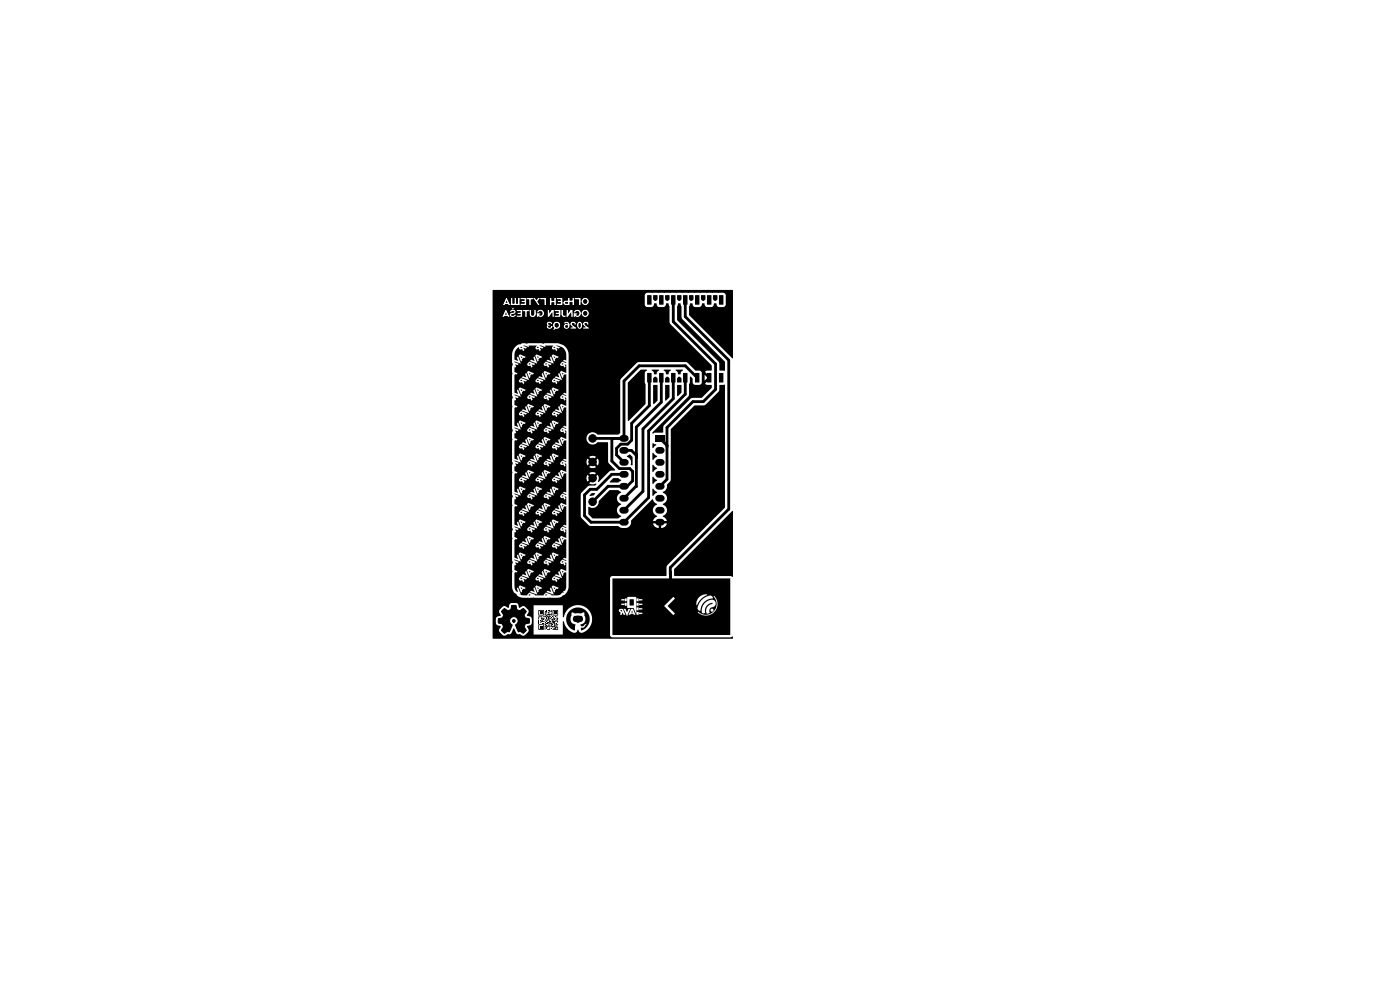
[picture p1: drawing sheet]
<svg xmlns="http://www.w3.org/2000/svg" width="297mm" height="210mm" viewBox="0 0 297 210" stroke-linecap="round" stroke-linejoin="round" font-family="sans-serif">
<g fill="#000">
<path d="M107.3 66.2l.2 .6h-.4zM107.5 63.7l.2 .5h-.4zM108.6 66.1l.2-.1a.17 .17 0 0 1 .3 .1 .17 .17 0 0 1-.2 .2h-.3zM108.5 66.7l.5-.1 .2 .1-.4 .3-.3-.1zM109.4 66.1h1v.2h-.6v.3h.6v.3h-.8l-.1-.2h-.3zM110.3 63.5h.9v.3h-.6v.3h.6l.1 .2-1 .1zM110.5 73.5l.3 .2-.3 .1zM110.4 75.6l.4 .2-.2 .2zM112.3 77l.3 .2-.4 .1zM112.2 79.1l.4 .2-.2 .2zM109.6 74l.6-.5-.1 .5 .4 .1h.3l.2 .4 .3-.3-.3-.4 .5 .2 .3-.3-.9-.4h.4l.9 .3-.1-.3h1.8l-.3 .3a.39 .39 0 0 0 .2 .5 .39 .39 0 0 0 .5 0l.2 .4 .3-.3-.3-.4 .5 .2 .3-.3-1-.4h.5l.9 .3-.1-.3h1.8l-.3 .3a.39 .39 0 0 0 .2 .5 .39 .39 0 0 0 .5 0l.2 .4 .3-.3-.3-.4 .5 .2 .3-.3-1-.4h.5a1.99 1.99 0 0 1 1.8 1.4v1.8l-.4-.2-.3 .3 .7 .2v.2l-.8-.3-.5 .6 .2 .3h.5l.2 .4 .3-.3-.2-.4 .3 .1v1.7l-1-.4-.3 .2 .5 1.3 .2-.2v-.3l.3-.3h.3v4.1l-.4-.2-.3 .3 .7 .2v.2l-.8-.3-.4 .4a.39 .39 0 0 0 .1 .5 .39 .39 0 0 0 .5 0l.2 .4 .3-.3-.2-.4 .3 .1v1.7l-1-.4-.3 .2 .5 1.3 .2-.2v-.3l.3-.3h.3v4.1l-.4-.2-.3 .3 .7 .2v.2l-.8-.3-.5 .6 .2 .3h.5l.2 .4 .3-.3-.2-.4 .3 .1v1.7l-1-.4-.3 .2 .5 1.3 .2-.2v-.3l.3-.3h.3v4.1l-.4-.2-.3 .3 .7 .2v.2l-.8-.3-.4 .4a.39 .39 0 0 0 .1 .5 .39 .39 0 0 0 .5 0l.2 .4 .3-.3-.2-.4 .3 .1v1.7l-1-.4-.3 .2 .5 1.3 .2-.2v-.3l.3-.3h.3v4.1l-.4-.2-.3 .3 .7 .2v.2l-.8-.3-.5 .6 .2 .3h.5l.2 .4 .3-.3-.2-.4 .3 .1v1.7l-1-.4-.3 .2 .5 1.3 .2-.2v-.3l.3-.3h.3v4.1l-.4-.2-.3 .3 .7 .2v.2l-.8-.3-.4 .4a.39 .39 0 0 0 .1 .5 .39 .39 0 0 0 .5 0l.2 .4 .3-.3-.2-.4 .3 .1v1.7l-1-.4-.3 .2 .5 1.3 .2-.2v-.3l.3-.3h.3v4.1l-.4-.2-.3 .3 .7 .2v.2l-.8-.3-.5 .6 .2 .3h.5l.2 .4 .3-.3-.2-.4 .3 .1v1.7l-1-.4-.3 .2 .5 1.3 .2-.2v-.3l.3-.3h.3v3.2l-.3 .8-.1-.1-.3 .3h.2l-.3 .1-.4 .5-.8 .1h-1.2l.2-.1-1.3-.5-.5 .6h-1.9l.2-.1-1.3-.5-.5 .6h-1l-.7-.3 .4 .1-.6-1.5-.3 .2 .3 .8-.4-.2-.4-1h.9l.5 1.3 .2-.1h1.7l1.6 .5-.6-1.5-.3 .2 .3 .8-.7-.3-.3 .3h-1.7v-.4l.4-.3 .2 .1 .2-.3-.5-.3h2.5l.5 1.3 .2-.1h1.7l1.6 .5-.6-1.5-.3 .2 .3 .8-.7-.3-.3 .3h-1.7v-.4l.4-.3 .2 .1 .3-.3-.6-.3h2.5l.5 1.3 .3-.2-.1-.3 .4-.3 .2 .1 .2-.3-1.2-.5-.3 .2h-2.6l-.6-.2-.3 .2h-2.6l-.6-.2-.3 .2h-.9v-1.6h1l.4 .3h.3l.2 .4 .3-.3-.2-.4 .4 .2 .2-.2h1.9l.2 .3h.5l.2 .4 .3-.3-.2-.4 .4 .2 .2-.2h1.9l.2 .3h.5l.2 .4 .3-.3-.3-.4 .5 .2 .3-.3-1.3-.5-.4 .6h-1.9l.1-.1-1.3-.5-.4 .6h-1.9l.1-.1-1.3-.5-.4 .6h-1v-.7h1.6l1.5 .5-.5-1.5-.3 .2 .3 .8-.8-.3-.2 .3h-1.6v-.5l.2-.2 .2 .1 .3-.3-.6-.3h2.6l.5 1.3 .1-.1h1.8l1.5 .5-.5-1.5-.3 .2 .3 .8-.8-.3-.2 .3h-1.8l.1-.4 .3-.3 .2 .1 .3-.3-.6-.3h2.6l.5 1.3 .1-.1h1.8l1.5 .5-.5-1.5-.3 .2 .3 .8-.8-.3-.2 .3h-1.8l.1-.4 .3-.3 .2 .1 .3-.3-1.2-.5-.3 .2h-2.6l-.6-.2-.3 .2h-2.7v-1.1l.1 .2 .3-.3-.2-.4 .5 .2 .1-.2h1.9l.3 .3h.4l.2 .4 .3-.3-.2-.4 .5 .2 .1-.2h1.9l.3 .3h.4l.2 .4 .3-.3-.2-.4 .5 .2 .3-.3-1.3-.5-.5 .6h-1.9l.2-.1-1.3-.5-.5 .6h-1.9l.2-.1-1-.4v-.1l1.4 .4-.6-1.5-.3 .2 .3 .8-.8-.3v-.9h.9l.5 1.3 .2-.1h1.7l1.6 .5-.6-1.5-.3 .2 .3 .8-.7-.3-.3 .3h-1.7v-.4l.4-.3 .2 .1 .2-.3-.5-.3h2.5l.5 1.3 .2-.1h1.7l1.6 .5-.6-1.5-.3 .2 .3 .8-.7-.3-.3 .3h-1.7v-.4l.4-.3 .2 .1 .3-.3-.6-.3h2.5l.5 1.3 .3-.2-.1-.3 .4-.3 .2 .1 .2-.3-1.2-.5-.3 .2h-2.6l-.6-.2-.3 .2h-2.6l-.6-.2-.3 .2h-.9v-1.6h1l.4 .3h.3l.2 .4 .3-.3-.2-.4 .4 .2 .2-.2h1.9l.2 .3h.5l.2 .4 .3-.3-.2-.4 .4 .2 .2-.2h1.9l.2 .3h.5l.2 .4 .3-.3-.3-.4 .5 .2 .3-.3-1.3-.5-.4 .6h-1.9l.1-.1-1.3-.5-.4 .6h-1.9l.1-.1-1.3-.5-.4 .6h-1v-.7h1.6l1.5 .5-.5-1.5-.3 .2 .3 .8-.8-.3-.2 .3h-1.6v-.5l.2-.2 .2 .1 .3-.3-.6-.3h2.6l.5 1.3 .1-.1h1.8l1.5 .5-.5-1.5-.3 .2 .3 .8-.8-.3-.2 .3h-1.8l.1-.4 .3-.3 .2 .1 .3-.3-.6-.3h2.6l.5 1.3 .1-.1h1.8l1.5 .5-.5-1.5-.3 .2 .3 .8-.8-.3-.2 .3h-1.8l.1-.4 .3-.3 .2 .1 .3-.3-1.2-.5-.3 .2h-2.6l-.6-.2-.3 .2h-2.7v-1.1l.1 .2 .3-.3-.2-.4 .5 .2 .1-.2h1.9l.3 .3h.4l.2 .4 .3-.3-.2-.4 .5 .2 .1-.2h1.9l.3 .3h.4l.2 .4 .3-.3-.2-.4 .5 .2 .3-.3-1.3-.5-.5 .6h-1.9l.2-.1-1.3-.5-.5 .6h-1.9l.2-.1-1-.4v-.1l1.4 .4-.6-1.5-.3 .2 .3 .8-.8-.3v-.9h.9l.5 1.3 .2-.1h1.7l1.6 .5-.6-1.5-.3 .2 .3 .8-.7-.3-.3 .3h-1.7v-.4l.4-.3 .2 .1 .2-.3-.5-.3h2.5l.5 1.3 .2-.1h1.7l1.6 .5-.6-1.5-.3 .2 .3 .8-.7-.3-.3 .3h-1.7v-.4l.4-.3 .2 .1 .3-.3-.6-.3h2.5l.5 1.3 .3-.2-.1-.3 .4-.3 .2 .1 .2-.3-1.2-.5-.3 .2h-2.6l-.6-.2-.3 .2h-2.6l-.6-.2-.3 .2h-.9v-1.6h1l.4 .3h.3l.2 .4 .3-.3-.2-.4 .4 .2 .2-.2h1.9l.2 .3h.5l.2 .4 .3-.3-.2-.4 .4 .2 .2-.2h1.9l.2 .3h.5l.2 .4 .3-.3-.3-.4 .5 .2 .3-.3-1.3-.5-.4 .6h-1.9l.1-.1-1.3-.5-.4 .6h-1.9l.1-.1-1.3-.5-.4 .6h-1v-.7h1.6l1.5 .5-.5-1.5-.3 .2 .3 .8-.8-.3-.2 .3h-1.6v-.5l.2-.2 .2 .1 .3-.3-.6-.3h2.6l.5 1.3 .1-.1h1.8l1.5 .5-.5-1.5-.3 .2 .3 .8-.8-.3-.2 .3h-1.8l.1-.4 .3-.3 .2 .1 .3-.3-.6-.3h2.6l.5 1.3 .1-.1h1.8l1.5 .5-.5-1.5-.3 .2 .3 .8-.8-.3-.2 .3h-1.8l.1-.4 .3-.3 .2 .1 .3-.3-1.2-.5-.3 .2h-2.6l-.6-.2-.3 .2h-2.7v-1.1l.1 .2 .3-.3-.2-.4 .5 .2 .1-.2h1.9l.3 .3h.4l.2 .4 .3-.3-.2-.4 .5 .2 .1-.2h1.9l.3 .3h.4l.2 .4 .3-.3-.2-.4 .5 .2 .3-.3-1.3-.5-.5 .6h-1.9l.2-.1-1.3-.5-.5 .6h-1.9l.2-.1-1-.4v-.1l1.4 .4-.6-1.5-.3 .2 .3 .8-.8-.3v-.9h.9l.5 1.3 .2-.1h1.7l1.6 .5-.6-1.5-.3 .2 .3 .8-.7-.3-.3 .3h-1.7v-.4l.4-.3 .2 .1 .2-.3-.5-.3h2.5l.5 1.3 .2-.1h1.7l1.6 .5-.6-1.5-.3 .2 .3 .8-.7-.3-.3 .3h-1.7v-.4l.4-.3 .2 .1 .3-.3-.6-.3h2.5l.5 1.3 .3-.2-.1-.3 .4-.3 .2 .1 .2-.3-1.2-.5-.3 .2h-2.6l-.6-.2-.3 .2h-2.6l-.6-.2-.3 .2h-.9v-1.6h1l.4 .3h.3l.2 .4 .3-.3-.2-.4 .4 .2 .2-.2h1.9l.2 .3h.5l.2 .4 .3-.3-.2-.4 .4 .2 .2-.2h1.9l.2 .3h.5l.2 .4 .3-.3-.3-.4 .5 .2 .3-.3-1.3-.5-.4 .6h-1.9l.1-.1-1.3-.5-.4 .6h-1.9l.1-.1-1.3-.5-.4 .6h-1v-.7h1.6l1.5 .5-.5-1.5-.3 .2 .3 .8-.8-.3-.2 .3h-1.6v-.5l.2-.2 .2 .1 .3-.3-.6-.3h2.6l.5 1.3 .1-.1h1.8l1.5 .5-.5-1.5-.3 .2 .3 .8-.8-.3-.2 .3h-1.8l.1-.4 .3-.3 .2 .1 .3-.3-.6-.3h2.6l.5 1.3 .1-.1h1.8l1.5 .5-.5-1.5-.3 .2 .3 .8-.8-.3-.2 .3h-1.8l.1-.4 .3-.3 .2 .1 .3-.3-1.2-.5-.3 .2h-2.6l-.6-.2-.3 .2h-2.7v-1.1l.1 .2 .3-.3-.2-.4 .5 .2 .1-.2h1.9l.3 .3h.4l.2 .4 .3-.3-.2-.4 .5 .2 .1-.2h1.9l.3 .3h.4l.2 .4 .3-.3-.2-.4 .5 .2 .3-.3-1.3-.5-.5 .6h-1.9l.2-.1-1.3-.5-.5 .6h-1.9l.2-.1-1-.4v-.1l1.4 .4-.6-1.5-.3 .2 .3 .8-.8-.3v-.9h.9l.5 1.3 .2-.1h1.7l1.6 .5-.6-1.5-.3 .2 .3 .8-.7-.3-.3 .3h-1.7v-.4l.4-.3 .2 .1 .2-.3-.5-.3h2.5l.5 1.3 .2-.1h1.7l1.6 .5-.6-1.5-.3 .2 .3 .8-.7-.3-.3 .3h-1.7v-.4l.4-.3 .2 .1 .3-.3-.6-.3h2.5l.5 1.3 .3-.2-.1-.3 .4-.3 .2 .1 .2-.3-1.2-.5-.3 .2h-2.6l-.6-.2-.3 .2h-2.6l-.6-.2-.3 .2h-.9v-1.6h1l.4 .3h.3l.2 .4 .3-.3-.2-.4 .4 .2 .2-.2h1.9l.2 .3h.5l.2 .4 .3-.3-.2-.4 .4 .2 .2-.2h1.9l.2 .3h.5l.2 .4 .3-.3-.3-.4 .5 .2 .3-.3-1.3-.5-.4 .6h-1.9l.1-.1-1.3-.5-.4 .6h-1.9l.1-.1-1.3-.5-.4 .6h-1v-.7h1.6l1.5 .5-.5-1.5-.3 .2 .3 .8-.8-.3-.2 .3h-1.6v-.5l.2-.2 .2 .1 .3-.3-.6-.3h2.6l.5 1.3 .1-.1h1.8l1.5 .5-.5-1.5-.3 .2 .3 .8-.8-.3-.2 .3h-1.8l.1-.4 .3-.3 .2 .1 .3-.3-.6-.3h2.6l.5 1.3 .1-.1h1.8l1.5 .5-.5-1.5-.3 .2 .3 .8-.8-.3-.2 .3h-1.8l.1-.4 .3-.3 .2 .1 .3-.3-1.2-.5-.3 .2h-2.6l-.6-.2-.3 .2h-2.7v-1.1l.1 .2 .3-.3-.2-.4 .5 .2 .1-.2h1.9l.3 .3h.4l.2 .4 .3-.3-.2-.4 .5 .2 .1-.2h1.9l.3 .3h.4l.2 .4 .3-.3-.2-.4 .5 .2 .3-.3-1.3-.5-.5 .6h-1.9l.2-.1-1.3-.5-.5 .6h-1.9l.2-.1-1-.4v-.1l1.4 .4-.6-1.5-.3 .2 .3 .8-.8-.3v-.9h.9l.5 1.3 .2-.1h1.7l1.6 .5-.6-1.5-.3 .2 .3 .8-.7-.3-.3 .3h-1.7v-.4l.4-.3 .2 .1 .2-.3-.5-.3h2.5l.5 1.3 .2-.1h1.7l1.6 .5-.6-1.5-.3 .2 .3 .8-.7-.3-.3 .3h-1.7v-.4l.4-.3 .2 .1 .3-.3-.6-.3h2.5l.5 1.3 .3-.2-.1-.3 .4-.3 .2 .1 .2-.3-1.2-.5-.3 .2h-2.6l-.6-.2-.3 .2h-2.6l-.6-.2-.3 .2h-.9v-1.6h1l.4 .3h.3l.2 .4 .3-.3-.2-.4 .4 .2 .2-.2h1.9l.2 .3h.5l.2 .4 .3-.3-.2-.4 .4 .2 .2-.2h1.9l.2 .3h.5l.2 .4 .3-.3-.3-.4 .5 .2 .3-.3-1.3-.5-.4 .6h-1.9l.1-.1-1.3-.5-.4 .6h-1.9l.1-.1-1.3-.5-.4 .6h-1v-.7h1.6l1.5 .5-.5-1.5-.3 .2 .3 .8-.8-.3-.2 .3h-1.6v-.5l.2-.2 .2 .1 .3-.3-.6-.3h2.6l.5 1.3 .1-.1h1.8l1.5 .5-.5-1.5-.3 .2 .3 .8-.8-.3-.2 .3h-1.8l.1-.4 .3-.3 .2 .1 .3-.3-.6-.3h2.6l.5 1.3 .1-.1h1.8l1.5 .5-.5-1.5-.3 .2 .3 .8-.8-.3-.2 .3h-1.8l.1-.4 .3-.3 .2 .1 .3-.3-1.2-.5-.3 .2h-2.6l-.6-.2-.3 .2h-2.7v-1.1l.1 .2 .3-.3-.2-.4 .5 .2 .1-.2h1.9l.3 .3h.4l.2 .4 .3-.3-.2-.4 .5 .2 .1-.2h1.9l.3 .3h.4l.2 .4 .3-.3-.2-.4 .5 .2 .3-.3-1.3-.5-.5 .6h-1.9l.2-.1-1.3-.5-.5 .6h-1.9l.2-.1-1-.4v-.1l1.4 .4-.6-1.5-.3 .2 .3 .8-.8-.3v-.9h.9l.5 1.3 .2-.1h1.7l1.6 .5-.6-1.5-.3 .2 .3 .8-.7-.3-.3 .3h-1.7v-.4l.4-.3 .2 .1 .2-.3-.5-.3h2.5l.5 1.3 .2-.1h1.7l1.6 .5-.6-1.5-.3 .2 .3 .8-.7-.3-.3 .3h-1.7v-.4l.4-.3 .2 .1 .3-.3-.6-.3h2.5l.5 1.3 .3-.2-.1-.3 .4-.3 .2 .1 .2-.3-1.2-.5-.3 .2h-2.6l-.6-.2-.3 .2h-2.6l-.6-.2-.3 .2h-.9v-1.6h1l.4 .3h.3l.2 .4 .3-.3-.2-.4 .4 .2 .2-.2h1.9l.2 .3h.5l.2 .4 .3-.3-.2-.4 .4 .2 .2-.2h1.9l.2 .3h.5l.2 .4 .3-.3-.3-.4 .5 .2 .3-.3-1.3-.5-.4 .6h-1.9l.1-.1-1.3-.5-.4 .6h-1.9l.1-.1-1.3-.5-.4 .6h-1v-.7h1.6l1.5 .5-.5-1.5-.3 .2 .3 .8-.8-.3-.2 .3h-1.6v-.5l.2-.2 .2 .1 .3-.3-.6-.3h2.6l.5 1.3 .1-.1h1.8l1.5 .5-.5-1.5-.3 .2 .3 .8-.8-.3-.2 .3h-1.8l.1-.4 .3-.3 .2 .1 .3-.3-.6-.3h2.6l.5 1.3 .1-.1h1.8l1.5 .5-.5-1.5-.3 .2 .3 .8-.8-.3-.2 .3h-1.8l.1-.4 .3-.3 .2 .1 .3-.3-1.2-.5-.3 .2h-2.6l-.6-.2-.3 .2h-2.7v-1.1l.1 .2 .3-.3-.2-.4 .5 .2 .1-.2h1.9l.3 .3h.4l.2 .4 .3-.3-.2-.4 .5 .2 .1-.2h1.9l.3 .3h.4l.2 .4 .3-.3-.2-.4 .5 .2 .3-.3-1.3-.5-.5 .6h-1.9l.2-.1-1.3-.5-.5 .6h-1.9l.2-.1-1-.4v-.1l1.4 .4-.6-1.5-.3 .2 .3 .8-.8-.3v-.9h.9l.5 1.3 .2-.1h1.7l1.6 .5-.6-1.5-.3 .2 .3 .8-.7-.3-.3 .3h-1.7v-.4l.4-.3 .2 .1 .2-.3-.5-.3h2.5l.5 1.3 .2-.1h1.7l1.6 .5-.6-1.5-.3 .2 .3 .8-.7-.3-.3 .3h-1.7v-.4l.4-.3 .2 .1 .3-.3-.6-.3h2.5l.5 1.3 .3-.2-.1-.3 .4-.3 .2 .1 .2-.3-1.2-.5-.3 .2h-2.6l-.6-.2-.3 .2h-2.6l-.6-.2-.3 .2h-.9l.1-.7zM114 73.5l.3 .2-.3 .1z"/>
<path d="M113.9 75.6l.4 .2-.2 .2zM114.3 66.1h.5l.3 .4a.3 .3 0 0 1-.1 .3 .3 .3 0 0 1-.4 0l.1-.4h-.4zM115.8 77l.3 .2-.4 .1zM115.7 79.1l.4 .2-.2 .2zM116.4 68.6l.3-.1 .1 .3h.4l.1 .3-.4 .1-.2 .3-.3-.1v-.2l.4-.1v-.2l-.4-.1zM117.5 66.1h1v.2h-.6v.3h.6v.3h-1zM117.5 73.5l.3 .2-.3 .1zM117.4 75.6l.4 .2-.2 .2zM118 63.5h.9v.3h-.6v.3h.6l.1 .2-1 .1zM119.3 77l.3 .2-.4 .1zM119.2 79.1l.4 .2-.2 .2zM119.9 64.1h.5l.1 .2-.5 .1z"/>
<path d="M119.9 64.1h.6v.3h-.5zM122.2 66.1h.5l.2 .4a.3 .3 0 0 1-.1 .3 .3 .3 0 0 1-.4 0l.1-.4h-.4zM122.9 68.5h.2l.1 .3-.1 .5-.1 .2-.2-.3zM122.8 68.5h.2a.64 .64 0 0 1 0 1l-.2-.2zM106.4 63h18.7v7.2h-18.7v-.9l9.6 .1a.63 .63 0 0 0 .7 .4 .63 .63 0 0 0 .5-.6h-.3a.26 .26 0 0 1-.2 .4 .26 .26 0 0 1-.3-.2 .26 .26 0 0 1 .1-.3l.8-.1 .3 .6-.3 .2 .2 .2 .3-.3a.76 .76 0 0 0 1-.5l.8 .1a.65 .65 0 0 0 .8 .5 .65 .65 0 0 0 .5-.8l-.1-.3h.2l.2 .4 .5 .3h-.7v.3h1.2v-.2l-.7-.5h.9a.62 .62 0 0 0 .7 .8 .62 .62 0 0 0 .4-1v-.1h.2l.1 .4 .6 .3h-.7v.3h1.2v-.2l-.8-.6a.26 .26 0 0 1 0-.3 .26 .26 0 0 1 .4-.1 .26 .26 0 0 1 0 .4l.4-.1a.6 .6 0 0 0-.6-.6 .6 .6 0 0 0-.6 .5h-.2a.57 .57 0 0 0-.7-.5 .57 .57 0 0 0-.4 .8l-.9-.1a.26 .26 0 0 1-.1-.3 .26 .26 0 0 1 .4-.1 .26 .26 0 0 1 .1 .4l.3-.1a.6 .6 0 0 0-.5-.6 .6 .6 0 0 0-.7 .5l-.2-.1a.61 .61 0 0 0-.6-.4 .61 .61 0 0 0-.6 .4h.4a.34 .34 0 0 1 .3-.1 .34 .34 0 0 1 .2 .4 .54 .54 0 0 0-.6-.2 .54 .54 0 0 0-.3 .5h-.7a.78 .78 0 0 0-.7-1 .78 .78 0 0 0-.9 .8l-.8-.1a.23 .23 0 0 1-.1-.4 .23 .23 0 0 1 .4 .1v.2h.3a.55 .55 0 0 0-.6-.6 .55 .55 0 0 0-.5 .7l.2 .1-.2 .3h-9.6v-2.1h.5l.1-.2h.6l.1 .2h.4l-.2-.4h.2a.69 .69 0 0 0 .6 .5 .69 .69 0 0 0 .7-.4h.2v.3h1.2v-1.2h.6v1.2h.4v-.6h.5a.68 .68 0 0 0 .8 .7 .68 .68 0 0 0 .6-.9h.2v.8h.3v-.2l.4 .2h1.9l.7-1v1h.3v-.3h.2v.3h1.2v-.5l.2 .1a.57 .57 0 0 0 .8 .4h.6l.7-1v1h.3v-.8h.2v.8h.3v-.2a.72 .72 0 0 0 .8 .2 .72 .72 0 0 0 .5-.7h.1a.78 .78 0 0 0 1.1 .6 .78 .78 0 0 0 .1-1.3 .78 .78 0 0 0-1.2 .6l-.1 .1a.77 .77 0 0 0-.7-.8 .77 .77 0 0 0-.9 .6h.4a.43 .43 0 0 1 .6-.2 .43 .43 0 0 1 .1 .6 .43 .43 0 0 1-.7 0h.4v-.3h-1v-.7h-.5l-.5 .9v-.9h-.3v1.5h-.3h.1l-.1-.3-.4-.1v-1.1h-.4v1h-.2v-1h-1.2v.3h.8v.3h-.6v.3h.6v.3h-1v-1.2h-.5l-.5 .9v-.9h-.3v1.5h-1.2a.79 .79 0 0 0 .2-1.3 .79 .79 0 0 0-1.3 .4h.4a.43 .43 0 0 1 .6-.2 .43 .43 0 0 1 0 .6 .43 .43 0 0 1-.6 0h.4v-.3h-1v-.7h-.4v1a.31 .31 0 0 1-.4 .2 .31 .31 0 0 1-.2-.3v-.9h-.4v.9h-.5v-.6h.4v-.3h-1.2v.3h-.2v-.3h-1.2v.3h.8v.3h-.6v.3h.6v.3l-1.3-.1a.31 .31 0 0 1-.3 .2 .31 .31 0 0 1-.3-.3l.5-.1a.5 .5 0 0 0 .3-.7 .5 .5 0 0 0-.7-.2l-.4 .5 .3-.1a.24 .24 0 0 1 .3-.2 .24 .24 0 0 1 .2 .4l-.6 .1-.3 .4h-.2l-.5-1.1h-.2l-.7 1.5h-.1v-2h2l.3 .4h.2l.3-.4h-.2l-.2 .2-.1-.2h-2.3v-.5h.7l.1-.2h.6l.1 .2h2.3v-.3h.3v.3h1.2v-1.2h.6v1.2h.3v-1.2h.5v-.3l1 1.5h.4l-.5-.7 .3-.5h1.2v1.2h1.5v-.6h.6v.6h.3v-.3h.2v.3h1.2v-.5h.2l.3 .5h1.1v-.6h.5v.6h.4v-1.2h1v1.2h.4v-.8h.2a.78 .78 0 0 0 1.1 .7 .78 .78 0 0 0 .1-1.3 .78 .78 0 0 0-1.2 .6h-.2v-.7h-1.2v.3h-.2v-.3h-.4v.5h-.5v-.5h-.4v.5l-.7 .1-.3 .4h-.2v-1h-1.2v.3h.9v.3h-.7v.3h.7v.3h-1.1v-1.2h-.3v.6h-.6v-.6h-.4v1.5h-.8v-1.5h-1.2v.3h-.3l.2-.3h-.4l-.3 .5-.3-.5h-1.7v.3h-.1v-.3h-1.2v.3h.8v.3h-.7v.3h.7v.3h-1.1v-1.2h-.3v1.2h-.4v-1.2h-.4v1.2h-.4v-1.2h-.3v1.5h-.2l-.7-1.5h-.2l-.6 1.5h-.3zM133.2 81.1l2.7-2.7 1.4 .1-.5 .7v1.9l.2 .4-.1 4.2-3.6 3.6-.1-.1zM137.3 62.6l.9 .1v1.9h-.9zM137.3 79.1l.9 .1v1.9h-.9zM138.6 62.6l.9 .1v.8l-.3 .3h-.3l-.4-.3zM138.9 79.9h.3l.3 .3-.1 .9h-.8l-.1-.9zM138.3 78.5l1.4-.1 .1 .2a.7 .7 0 0 0-.5 .8h-.5l-.1-.5zM139.8 62.6l1 .1-.1 1.9h-.9z"/>
<path d="M139.8 79.1l1 .1-.1 1.9h-.9zM141.1 62.6l.9 .1v.8l-.3 .3h-.3l-.3-.3zM141.4 79.9h.3l.3 .3v.9h-.9v-.9zM140.8 78.5l1.4-.1 .1 .2a.7 .7 0 0 0-.5 .8h-.5l-.1-.5zM142.4 62.6l.9 .1v1.9h-.9zM142.4 79.1l.9 .1v1.9h-.9zM143.7 62.6l.9 .1v.8l-.4 .3h-.2l-.4-.3zM143.6 80.2l.4-.3h.2l.4 .3v.9h-.9zM143.8 64.4h.5l.3 .6v2.3l.2 .4 9 9-.1 2-1-.1-.1-1.5-.2-.4-8.7-8.8-.1-2.9zM143.3 78.5l1.5-.1 .1 .2a.7 .7 0 0 0-.5 .8h-.5l-.2-.5zM144.9 62.6l.9 .1v1.9h-.9zM144.9 79.1l.9 .1v1.9h-.9z"/>
<path d="M146.2 62.6l.9 .1v.8l-.3 .3h-.3l-.3-.3zM147.5 62.6l.9 .1-.1 1.9h-.9zM147.5 79.1l.9 .1-.1 1.9h-.9zM148.7 62.6l1 .1v.8l-.4 .3h-.3l-.3-.3zM150 62.6l.9 .1v1.9h-.9zM150 79.1l.9 .1v1.9h-.9zM151.3 62.6l.9 .1v.8l-.3 .3h-.3l-.4-.3zM152.5 62.6l1 .1-.1 1.9h-.9zM152.5 79.1l1 .1-.1 1.9h-.9zM104.5 61.6l50.9-.1 .1 .1-.1 14.4-9.2-9.1v-1.9l.2-.7 .5 .1 .1 .4 .4 .3h.9a.76 .76 0 0 0 .7-.8l.4 .1 .2 .4 .3 .3h1a.76 .76 0 0 0 .6-.8l.5 .1 .1 .4 .4 .3h.9l.4-.1 .2-.4v-1.9l-.2-.4-.4-.2h-16.2l-.4 .4v2.2l.4 .4h1a.76 .76 0 0 0 .6-.8l.5 .1 .1 .4 .4 .3h.9a.76 .76 0 0 0 .6-.8l.5 .1 .2 .6v3.3l.2 .4 8.8 8.9v1h-1.1l-.3 .3 .9 .9-.1 .7-.8 .9 .3 .2 1 .1 .1 .6-2.2 2.1h-1.9l-.4 .2-5.6 5.6-.2 .4-.1 1.2h-1.6l-.5 .2-.1-.3 7.7-7.7 .3-4.1h.2l.3 .4 .1 1.1 .5 .2h1.1l.3-.4v-.4h.6l.6-.7-.6-.6v1.3h-.6v-1.6l-.2-.4-.2-.2h-1l-1.9-1.8h-10.2l-3.8 3.8v11.3l-.5 .3h-4.3a1.33 1.33 0 0 0-2-.2 1.33 1.33 0 0 0 0 2 1.33 1.33 0 0 0 2-.2l2.2 .1v4.1l1.5 1.7-.1 .1h-.7l-.4 .2-2.2 2.2-.3-.1a1.37 1.37 0 0 0 0-1.4l-.7 .7-.3-.4 .6-.7a1.29 1.29 0 0 0-1.4 .1l.7 .6-.4 .4-.7-.6a1.29 1.29 0 0 0 0 1.4l.7-.7 .4 .3-.7 .8a1.64 1.64 0 0 0 1.5 0l-.3 .4-1.4 .1-1.5 1.5v5.2l1.8 1.7 6 .1 .7 .4h1a1.31 1.31 0 0 0 1.1-1.6l4.5-4.5 1 1.1a1.3 1.3 0 0 0-.9 1.3 1.3 1.3 0 0 0 .9 1.2l-.6 .5-.3 .5h1.1v.5h-1.1a1.21 1.21 0 0 0 1.3 1v-.8h.4v.8h.2a1.22 1.22 0 0 0 1.1-1h-1.1v-.5h1.1l-.3-.5-.6-.5a1.3 1.3 0 0 0 .9-1.3 1.3 1.3 0 0 0-.9-1.2 1.34 1.34 0 0 0 .9-1.3 1.34 1.34 0 0 0-.9-1.3 1.53 1.53 0 0 0 .9-1.6l.6-.6 .2-.5v-10.7l5-5h2l.4-.2 2.7-2.7 .2-.4v-1l1.2-.1v26.1l-12.2 12.2-.2 .4-.1 1.9h-11.4l-.3 .1-.2 .4v12l.1 .3 .4 .2h25l.5-.2v.5h-50.8l-.1-3.8h.7l.2 .8 .8 .3-.1 .4a.75 .75 0 0 0 .2 1.2l.7 .5 .7-.4a.86 .86 0 0 0 1.1-.8l.3-.4 .3 .7a.63 .63 0 0 0 .8 .5l.4 .2a1.01 1.01 0 0 0 1.3-.5l.1-.1a.79 .79 0 0 0-.1-1l-.1-.3 .3-.1a.65 .65 0 0 0 .7-.6v-.5a.79 .79 0 0 0-.8-.9h-.1a.23 .23 0 0 1-.1-.3 .23 .23 0 0 1 .1-.2 .62 .62 0 0 0 0-.9l-.8-.7-1 .3-.1-.5h3.2v6.2h6.2v-2.7l.1-.1 .5 1.1 .5 .6 1.3 .7a.63 .63 0 0 0 .7-.5l.1-.1 .2 .2a.67 .67 0 0 0 1 .3 3 3 0 0 0 .6-5.2 3 3 0 0 0-4.8 2l-.2-.1v-2.4h-9.4l-.4-.5h-1.1l-.4 .3-.2 .8-.6-.4a.82 .82 0 0 0-1 .4l-.1 .2a.75 .75 0 0 0 0 1.2v.2l-.3 .1a.74 .74 0 0 0-.7 1h-.7v-56.3h4.1v1.5l.2 .4-.2 .5v6.1l.2 .4-.2 .5v6.1l.2 .4-.2 .5v6.1l.2 .4-.2 .5v6.1l.2 .4-.2 .5v6a.78 .78 0 0 1 0 1v6.1l.2 .4-.2 .5v4.7l.4 1.2 .5 .3a1.61 1.61 0 0 0 1.6 .8h7.1l.8-.2 .6-.3a2.42 2.42 0 0 0 1-1.9v-26.5h3.8l.2 .8 .7-.7 .4 .4-.7 .7a1.29 1.29 0 0 0 1.4 0l-.6-.7 .3-.4 .7 .7a1.29 1.29 0 0 0 0-1.4l-.7 .7-.3-.4 .6-.7a1.29 1.29 0 0 0-1.4 0l.7 .7-.4 .4-.7-.7-.2 .6h-3.8v-22.5l-.1-.8-.2-.6-.8-.8-1.2-.4h-2.7l-.3 .1-.5-.1h-2.7l-.3 .1-.5-.1h-.5l-.5 .3a2.03 2.03 0 0 0-1.7 1.9v.4h-4.1v-6.1h11.5l.1 .3a.73 .73 0 0 0 1.1-.2l.2-.1 .1 .3-.2 .2 .2 .2 .4-.2 .6-.1 .3-.5h.8l.2 .5h.6l.3-.2 .2-.4a.25 .25 0 0 1 .3 0 .25 .25 0 0 1 0 .3h-.2v.3h1.2v-.2l-.8-.6 .1-.4 .3 .1 .1 .3 .4-.1 .1 .2a.61 .61 0 0 0 .6 .8 .61 .61 0 0 0 .5-.9h.2l.3 .4v.1h-.3v.3h1.2v-.2l-.9-.8 .3-.2 .2 .1v.3h.4l-.1-.5a.71 .71 0 0 0-1.2 .3l-.5-.5-.6 .3a.24 .24 0 0 1-.2 .3 .24 .24 0 0 1-.2-.4 .71 .71 0 0 0-1.2 .3l-.1-.1a.61 .61 0 0 0-.6-.4 .61 .61 0 0 0-.6 .4l.2 .2-.2 .4h-.8v-.5l-.3-.4a.88 .88 0 0 0-1.2 .4l-.3-.3a.59 .59 0 0 0-.8-.1 .59 .59 0 0 0-.1 .8l-.1 .2h-11.5v-2.1h2.4l.2-.2h.5l.1 .2 .6-.1a1.15 1.15 0 0 0 1.3-.1v.2h1.2v-1.1l.5-.1 .1 .2v1h.4v-1.1l.4-.1 .3 1.1a.96 .96 0 0 0 1.3-.3l.1 .4h.4a.79 .79 0 0 0 1.1-.4 .79 .79 0 0 0-.5-1.1h1.3v1.5h.3l.6-.7 .1 .7h1.7l.1-.4 .5 .4h1l.6-.7 .1 .7h1a.86 .86 0 0 0 1.1-.5h.1a.79 .79 0 0 0 1.3 .3 .79 .79 0 0 0-.1-1.2 .79 .79 0 0 0-1.2 .4l-.3-.2a.83 .83 0 0 0-.8-.3 .83 .83 0 0 0-.7 .7l-.1-.1v-.6h-.5l-.4 .5-.1-.5h-.3l-.1 1.2h-.4l-.2-.1v-1.1h-2.5l-.4 .5-.1-.5h-1.6a1.11 1.11 0 0 0-1.1 .6l-.1-.6h-.4v1.1l-.4 .1-.2-.2v-1h-3.1l-.1 .3-.6-.4 .3-.4-.4 .1-.4-.1 .3 .4-.5 .5a.36 .36 0 0 1 .2 .3 .36 .36 0 0 1-.3 .3l-.2 .1-.5-1.1h-.2l-.7 1.5h-2v-2.5h2.6l.1-.2h.6l.1 .2h3.8v-1l.1-.2 .4 .1 .1 1.1h.3v-1.1l.6-.2 .9 1.3h.4l-.5-.7 .5-.6 .1 .1h.8l.1 1.2h.3v-1.5h.8v1.5h.4l.1-.6 .5 .1v.5h1.7l.2-.3 .4 .3h1l.1-.6h.4v.6h.4v-1l.1-.2 .9 .1v1.1h.4v-.5h.2a.79 .79 0 0 0 1.1 .5 .79 .79 0 0 0 .3-1.2l-.1-.2a.88 .88 0 0 0-1.4 .4l-.1-.5h-1.8l-.1 .5h-.4v-.5h-.4l-.1 .5-.5 .1-.5 .2-.1-.8h-1.7l-.2 .6-.4-.1v-.5h-2.9l-.3 .4-.3-.4h-3.6v1.1l-.3 .1-.1-.1v-1.1h-.4v1.1l-.2 .1-.2-.1v-1.1h-.3v1.2l-.2 .1-.7-1.3h-.2l-.6 1.5h-2.2zM110.5 80.5l.3 .2-.3 .1zM110.5 87.5l.3 .2-.3 .1z"/>
<path d="M110.5 94.5l.3 .2-.3 .1zM110.4 82.6l.4 .2-.2 .2zM110.4 89.6l.4 .2-.2 .2zM110.4 96.6l.4 .2-.2 .2zM112.3 84l.3 .2-.4 .1zM112.3 91l.3 .2-.4 .1zM112.3 98l.3 .2-.4 .1zM112.2 86.1l.4 .2-.2 .2zM112.2 93.1l.4 .2-.2 .2zM114 80.5l.3 .2-.3 .1zM114 87.5l.3 .2-.3 .1zM114 94.5l.3 .2-.3 .1z"/>
<path d="M113.9 82.6l.4 .2-.2 .2zM113.9 89.6l.4 .2-.2 .2zM113.9 96.6l.4 .2-.2 .2zM115.8 84l.3 .2-.4 .1zM115.8 91l.3 .2-.4 .1zM115.8 98l.3 .2-.4 .1zM115.7 86.1l.4 .2-.2 .2zM115.7 93.1l.4 .2-.2 .2zM117.5 80.5l.3 .2-.3 .1zM117.5 87.5l.3 .2-.3 .1zM117.5 94.5l.3 .2-.3 .1zM117.4 82.6l.4 .2-.2 .2z"/>
<path d="M117.4 89.6l.4 .2-.2 .2zM117.4 96.6l.4 .2-.2 .2zM119.3 84l.3 .2-.4 .1zM119.3 91l.3 .2-.4 .1zM119.3 98l.3 .2-.4 .1zM119.2 86.1l.4 .2-.2 .2zM119.2 93.1l.4 .2-.2 .2zM133 96.7l.6-.3 .6 .6v1.6h-.3a1.55 1.55 0 0 0-.9-1.8zM138.4 94.1l.8 .1v.2l-.3 .2a.39 .39 0 0 1-.5 .4zM138.4 96.1h.2l.8 .6-.1 .2-.4 .2a.39 .39 0 0 1-.5 .4zM138.4 98.6h.2l.8 .7-.9 .8-.1-.1zM138.6 81.7l.8-.1 .1 .2v3.1l-.8 .8-.1-.1z"/>
<path d="M139 92.3h2v1.4h-2zM141.1 81.7l.8-.1 .1 .2v2.4l-.8 .8-.1-.1zM143.7 81.7l.8-.1 .1 .2v1.5l-.8 .8-.2-.2zM110.5 101.5l.3 .2-.3 .1zM110.5 108.5l.3 .2-.3 .1zM110.5 115.5l.3 .2-.3 .1zM110.4 103.6l.4 .2-.2 .2zM110.4 110.6l.4 .2-.2 .2zM110.4 117.6l.4 .2-.2 .2zM112.3 105l.3 .2-.4 .1zM112.3 112l.3 .2-.4 .1zM112.3 119l.3 .2-.4 .1z"/>
<path d="M112.2 100.1l.4 .2-.2 .2zM112.2 107.1l.4 .2-.2 .2zM112.2 114.1l.4 .2-.2 .2zM114 101.5l.3 .2-.3 .1zM114 108.5l.3 .2-.3 .1zM114 115.5l.3 .2-.3 .1zM113.9 103.6l.4 .2-.2 .2zM113.9 110.6l.4 .2-.2 .2zM113.9 117.6l.4 .2-.2 .2zM115.8 105l.3 .2-.4 .1zM115.8 112l.3 .2-.4 .1zM115.8 119l.3 .2-.4 .1z"/>
<path d="M115.7 100.1l.4 .2-.2 .2zM115.7 107.1l.4 .2-.2 .2zM115.7 114.1l.4 .2-.2 .2zM117.5 101.5l.3 .2-.3 .1zM117.5 108.5l.3 .2-.3 .1zM117.5 115.5l.3 .2-.3 .1zM117.4 103.6l.4 .2-.2 .2zM117.4 110.6l.4 .2-.2 .2zM117.4 117.6l.4 .2-.2 .2zM119.3 105l.3 .2-.4 .1zM119.3 112l.3 .2-.4 .1zM119.3 119l.3 .2-.4 .1z"/>
<path d="M119.2 100.1l.4 .2-.2 .2zM119.2 107.1l.4 .2-.2 .2zM119.2 114.1l.4 .2-.2 .2zM125.1 105l.5-.4 .6 .1-.3 .4-.7 .1zM130.1 101.5l1-.1 .7 .5-.7 .5-1.7-.1v-.1zM124.8 107.6a1.57 1.57 0 0 0 2.1-.7l.2-.7 2.3-2.2h1.7l.7 .4a1.35 1.35 0 0 0-.9 1.3 1.35 1.35 0 0 0 .9 1.3 1.35 1.35 0 0 0-.9 1.2 1.35 1.35 0 0 0 .9 1.3l-.7 .5h-5.3l-1-1zM138.4 101.2l.2-.1 .8 .7-.1 .2-.4 .2a.39 .39 0 0 1-.5 .4zM138.4 103.7h.2l.8 .7-.1 .1-.4 .3a.39 .39 0 0 1-.5 .3zM155.3 108.4l.2 .1v13.8l-.6-.1h-11.8l-.1-1.5zM106.8 129.3l.2-.2 .8 .5 .6-.3 .1-.9h1l.1 .9 .7 .3 .7-.5 .6 .6a.84 .84 0 0 0-.3 1.1 .84 .84 0 0 0 1 .5 .68 .68 0 0 1-.3 .9 .8 .8 0 0 0-.7 .6 .8 .8 0 0 0 .4 .9 .74 .74 0 0 1-.9 .5h-.1a.45 .45 0 0 0-.7-.1l-.6-1.5a.92 .92 0 0 0 .5-1.2 .92 .92 0 0 0-1.2-.4 .92 .92 0 0 0-.4 1.2l.2 .3a1.5 1.5 0 0 1-.4 1.3l-.1 .2a.8 .8 0 0 0-.9 .3l-.3-.1a.52 .52 0 0 1-.4-.5 .52 .52 0 0 1 .3-.5l.1-.2a.81 .81 0 0 0-1-.8l-.1-.6a.65 .65 0 0 1 .9-.5 .77 .77 0 0 0-.2-1.3v-.1zM110.5 122.5l.3 .2-.3 .1zM110.4 124.6l.4 .2-.2 .2z"/>
<path d="M112.3 126l.3 .2-.4 .1zM112.2 121.1l.4 .2-.2 .2zM114 122.5l.3 .2-.3 .1zM113.9 124.6l.4 .2-.2 .2zM114.2 131.6h.2v.7h-.2zM114.5 131.6h.2v.2h-.2zM114.7 131.1h.2v.1h-.2zM114.5 132.8h.5v.5h-.5zM114.2 130.7h.8v.4h-.1v-.2h-.5v.5h-.2zM114.5 129.7h.5v.5h-.5zM114.2 132.4h1.2v1.2h-1.2v-.2h1v-.8h-.8v.8h-.2zM115 132.1h.4v.2h-.4z"/>
<path d="M115.2 131.4h.2v.2h-.2zM114.2 129.4h1.2v1.2h-1.2v-.2h1v-.8h-.8v.8h-.2zM114.9 131.2h.1v-.1h.5v.1h-.3v.2h-.2l.2 .4h.3v.1h-.6v.2h-.4v-.2l.4-.1zM115.5 131.9h.2v.2h-.2zM115.5 129.6h.2v.1h-.2zM115.8 126l.3 .2-.4 .1zM115.9 133.1h.1v.3h-.1zM115.9 132.1h.1v.2h-.1zM115.9 131.8h.1v.1h-.1zM115.9 130.9h.1v.3h-.1zM115.5 129.9h.5l-.3 .7h-.2v-.4h.2zM115.9 129.4h.1v.3h-.1z"/>
<path d="M115.7 121.1l.4 .2-.2 .2zM116 132.3h.2v.1h-.2zM116 131.9h.4v.2h-.4zM115.2 130.7h.5l.2-.3h.1l.2 .3h.4v-.3h-.2v.2l-.4-.2v-.2h.4v-.1h-.2v-.4l.4 .2v.3h.3v-.1h.2v.5l-.4-.2v.3h.2v.2h-.3v.2h.3v.1h-.5v.2h.3v.4h-.1v-.2h-.4v.2l-.3-.2v.2h-.2l-.2-.4h.7v-.5h-.2v-.2h-.1v.2h-.7zM116.4 131.8h.2v.1h-.2zM116.2 129.4h.4v.2h-.4zM116 133.4h.6v-.3h.1v.5h-.7zM116.7 131.8h.2v.1h-.2zM116.9 133.3h.2v.1h-.2zM116.9 130.9h.2v.2h-.2zM116.6 129.6h.3v-.2h.2v.5h-.2v-.2l-.3 .2zM117.1 130.7h.1v.2h-.1z"/>
<path d="M117.2 132.4h.2v.2h-.2zM115.5 132.3h.4v.3h.1v.2h.2v-.2h.2v.2l.3-.2v.2h.2v-.4h.2v.4h.5v-.5h-.5v.1h-.4v-.1h-.1v.3h-.2v-.5h.2v-.2h.1v.2h.5l-.3-.9h.5v-.5h.2v.4h.3v.1h-.3l-.4 .6h.2v-.2l.3 .2v-.2h.2v.3h-.2v.4h.2v.1h-.2v.2h.2v-.2h.5v.2h-.2v.2l-.3-.2-.2 .3h.2v-.1h.2v.1h.3v.7h-1.2v-.2h1v-.3l-.3 .2v.1h-.5v-.1h.3l-.1-.4h-.2v.2h-.3v-.2h-.9v.2h-.2v-.2h-.3v.7h-.2v-.8h.2v-.2h-.2zM117.5 122.5l.3 .2-.3 .1zM117.6 131.4h.1v.2h-.1zM117.4 124.6l.4 .2-.2 .2zM117.7 130.7h.2v.2h-.2zM117.9 132.1h.2v.2h-.2zM117.6 129.7h.5v.5h-.5zM118.1 130.7h.1v.4h.2v.5h-.2v.2h.2v.3h-.2v-.2h-.1v-.3h-.2v-.2h.3v-.2h-.1zM117.2 129.4h1.2v1.2h-1.2v-.2h1v-.8h-.8v.8h-.2zM119.2 121.1l.4 .2-.2 .2zM121.8 130.7h1.7l.2 .8-.2 .3-.3 .1a.67 .67 0 0 1-.9 .1l-.5-.2-.2-.2-.1-.5z"/>
<path d="M120.8 129.6a2.47 2.47 0 0 1 4 .4 2.47 2.47 0 0 1-1.6 3.7v-.5a1.48 1.48 0 0 0 1.2-.8h-.3a.53 .53 0 0 1-.4 .5 .53 .53 0 0 1-.6-.4 1.22 1.22 0 0 0 .9-2l-.1-.6a3.6 3.6 0 0 1-2.3 0h-.3l-.1 .4a2.34 2.34 0 0 0 0 1.7l.9 .5-.1 1.2a2.38 2.38 0 0 1-1.9-1.7 2.38 2.38 0 0 1 .7-2.4zM131.7 129.4h.2l.1 .3-.3-.1zM134.1 129.5l.1 .4h-.3zM133.6 127.2h.9l-.1 1.2h-.8zM141.9 121.1h.6v1.6h-.6zM129.9 122.7h25v12h-25v-5.2h1.4v.2a.38 .38 0 0 1 .4 .3 .38 .38 0 0 1-.2 .4h.4l.2-.4 .2 .4h.4l-.6-1.2h.2l.7 1.5 .2-.3h.5l.1-.2h.5l.1 .2h1.1v-.3l.1 .2 .7-.1v-.2l-.7-.1-.1 .2v-.3h-.4v.6h-.5h.2l-.5-1.2h-.4l-.6 1.2h-.1l.5-1.2h-.4l-.3 .7-.3-.7h-1.1l-.3 .3h-1.4v-.5h4.5l.6 1.3v-.8l1-.2a.19 .19 0 0 0 .3-.1 .19 .19 0 0 0-.1-.2 .19 .19 0 0 0-.2 0h-.4l-.1 .3v-.5h-.4l-.1 .7v-1h5.9l1.9 2 .4-.4-.3-.2h5.1l.8 .5 .7 .2a2.38 2.38 0 0 0 2.5-1.4 2.38 2.38 0 0 0-.6-2.7 2.33 2.33 0 0 1 .2 3 2.33 2.33 0 0 1-3 .6l-.5-.3-.1 .1h-5.1l-.2-.3h6.2v.4l.3 .1 .4-.1a1.6 1.6 0 0 1 1.6-2l-.1 .1a1.36 1.36 0 0 0-1.1 2.1h.2a.4 .4 0 0 0 .3-.3 .4 .4 0 0 0 0-.4h.2a.32 .32 0 0 0 .5 .2 .32 .32 0 0 0 0-.5 .32 .32 0 0 0-.5 .2h-.2a1.54 1.54 0 0 1 1.1-.8 .85 .85 0 0 0 0-1.2 .85 .85 0 0 0-1.2-.1 2.35 2.35 0 0 0-1.5 2.3h-6.2l-.5-.5h5.8a.54 .54 0 0 0 .6 .5 2.62 2.62 0 0 1 2.6-2.6l-.1-.5a.77 .77 0 0 0-1.1 0 3.3 3.3 0 0 0-2 2.6h-5.8l-.6-.6 .5-.4h5.6l.2 .3a4.2 4.2 0 0 1 2.1-2.3h-.3a2.06 2.06 0 0 0-2 2h-5.6l1.1-1.1-.4-.4-1.9 1.9h-5.9h.5v-.5l.1 .4 .7-.1v-.2l-1.2-.2-.1 .6v-1l.7-.1a.38 .38 0 0 0 .6-.3h-.7l-.1 .3v-.5h-.4l-.1 .6-.1-.9h-1.7l-.1 .2-.1 2.2h-3.1v-.5h3.1v-.6h-.4v.6h-2.7v-.3h1.9v.1l.7 .1v-.4l-.7 .1v.1h-1.9v-.7h3.1v-.6h-.4v.6h-2.7v-.3h1.9v.2h.7v-.3h-.2a.34 .34 0 0 0-.5 .1h-1.9z"/>
<circle cx="118.1" cy="69" r=".45"/>
<circle cx="118.1" cy="69" r=".44"/>
<circle cx="120.2" cy="69.2" r=".27"/>
<circle cx="124.1" cy="63.9" r=".45"/>
<circle cx="124.1" cy="66.4" r=".44"/>
<circle cx="124.1" cy="66.5" r=".45"/>
<circle cx="109" cy="131.7" r=".39"/>
</g>
<path d="M106.8 129.3l.2-.2 .8 .5 .6-.3 .1-.9h1l.1 .9 .7 .3 .7-.5 .6 .6a.84 .84 0 0 0-.3 1.1 .84 .84 0 0 0 1 .5 .68 .68 0 0 1-.3 .9 .8 .8 0 0 0-.7 .6 .8 .8 0 0 0 .4 .9 .74 .74 0 0 1-.9 .5h-.1a.45 .45 0 0 0-.7-.1l-.6-1.5a.92 .92 0 0 0 .5-1.2 .92 .92 0 0 0-1.2-.4 .92 .92 0 0 0-.4 1.2l.2 .3a1.5 1.5 0 0 1-.4 1.3l-.1 .2a.8 .8 0 0 0-.9 .3l-.3-.1a.52 .52 0 0 1-.4-.5 .52 .52 0 0 1 .3-.5l.1-.2a.81 .81 0 0 0-1-.8l-.1-.6a.65 .65 0 0 1 .9-.5 .77 .77 0 0 0-.2-1.3v-.1z" fill="none" stroke="#000" stroke-width=".21"/>
<g fill="#000" stroke="#000" stroke-width=".21">
<circle cx="125.7" cy="93" r=".8"/>
<circle cx="125.7" cy="98" r=".8"/>
<circle cx="125.7" cy="106.4" r=".8"/>
<circle cx="125.7" cy="101.4" r=".8"/>
</g>
<g fill="none" stroke="#000" stroke-width="1.4">
<path d="M132.1 95.5h.6M132.1 98.1h.6M132.1 93h.6M139.7 95.5h.6M139.7 98.1h.6M132.1 100.6h.6M132.1 103.2h.6M132.1 105.7h.6M132.1 108.2h.6M132.1 110.8h.6M139.7 100.6h.6M139.7 103.2h.6"/>
<path d="M139.7 105.7h.6M139.7 108.2h.6M139.7 110.8h.6"/>
</g>
<path d="M142.8 63.6v4.6l9 9v5.4l-2.6 2.6h-2.2l-5.5 5.5v11l-1.5 1.5M145.4 63.6v3.6l9.2 9.2v31.6l-12.4 12.4v1.5M129.8 93v4.8l1.6 1.6h2.2l.6 .6v2l-1.2 1.2h-4l-3.3 3.2M132.4 95.5h1.5l1.1 1.1M137.8 80.1v5.9l-3.8 3.8v3.6l-.8 .8h-1.5l-.9 .9v1.4l1.6 1.6M140 93l1.5 1.5M140.3 80.1v5.2l-5.3 5.3v12.6l-2.6 2.5M142.8 80.1v4.5l-6.4 6.4v13.2l-4 4M145.4 80.1v3.5l-7.8 7.8v14.2l-5.2 5.2h-7l-1.4-1.4v-4.4l1.2-1.2h1.4l3.2-3.2h2.6M147.9 80.1l-2.5-2.5h-9.8l-3.2 3.2v12.2h-6.7" fill="none" stroke="#000" stroke-width=".6"/>
</svg>
